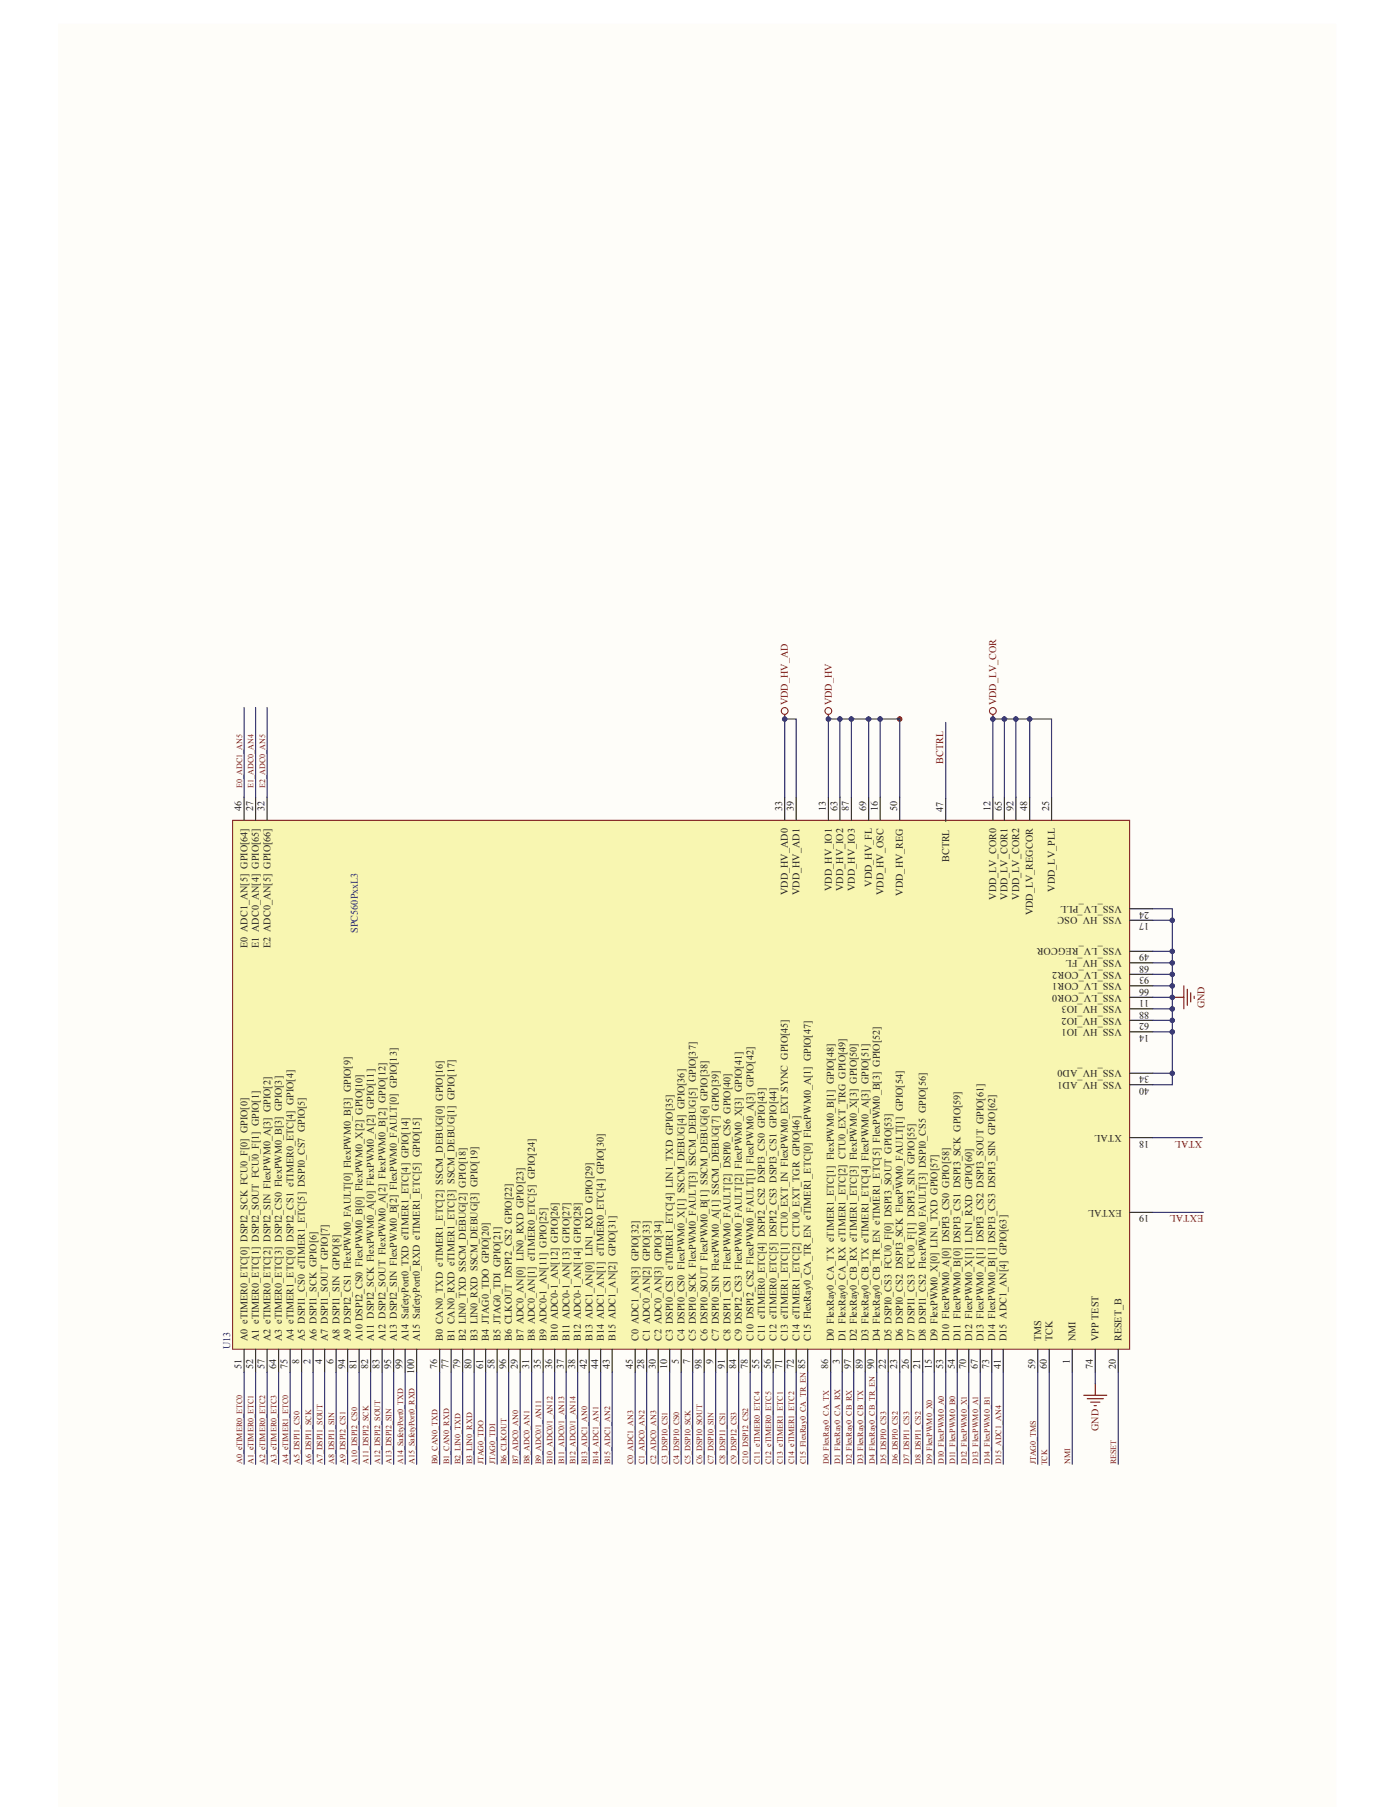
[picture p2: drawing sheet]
<svg xmlns="http://www.w3.org/2000/svg" width="216mm" height="279mm" viewBox="0 0 216 279" stroke-linecap="round" stroke-linejoin="round" font-family="sans-serif">
<defs><g id="words">
<g font-size="1.6" fill="#7d1315">
<text x="121.8" y="109" transform="rotate(-90 121.8 109)">VDD_HV_AD</text>
<text x="128.5" y="109" transform="rotate(-90 128.5 109)">VDD_HV</text>
<text x="154" y="109" transform="rotate(-90 154 109)">VDD_LV_COR</text>
<text x="145.8" y="118.1" transform="rotate(-90 145.8 118.1)">BCTRL</text>
<text x="186.1" y="155.9" transform="rotate(-90 186.1 155.9)">GND</text>
<text x="169.8" y="221.3" transform="rotate(-90 169.8 221.3)">GND</text>
</g>
<g font-size="1.6" fill="#231f20">
<text x="37.3" y="125.4" transform="rotate(-90 37.3 125.4)">46</text>
<text x="39.1" y="125.4" transform="rotate(-90 39.1 125.4)">27</text>
<text x="40.9" y="125.4" transform="rotate(-90 40.9 125.4)">32</text>
<text x="120.9" y="125.4" transform="rotate(-90 120.9 125.4)">33</text>
<text x="122.7" y="125.4" transform="rotate(-90 122.7 125.4)">39</text>
<text x="127.6" y="125.4" transform="rotate(-90 127.6 125.4)">13</text>
<text x="129.4" y="125.4" transform="rotate(-90 129.4 125.4)">63</text>
<text x="131.2" y="125.4" transform="rotate(-90 131.2 125.4)">87</text>
<text x="133.9" y="125.4" transform="rotate(-90 133.9 125.4)">69</text>
<text x="135.6" y="125.4" transform="rotate(-90 135.6 125.4)">16</text>
<text x="138.7" y="125.4" transform="rotate(-90 138.7 125.4)">50</text>
<text x="145.8" y="125.6" transform="rotate(-90 145.8 125.6)">47</text>
<text x="153.1" y="125.4" transform="rotate(-90 153.1 125.4)">12</text>
<text x="154.8" y="125.4" transform="rotate(-90 154.8 125.4)">65</text>
<text x="156.6" y="125.4" transform="rotate(-90 156.6 125.4)">92</text>
<text x="158.8" y="125.4" transform="rotate(-90 158.8 125.4)">48</text>
<text x="162.1" y="125.4" transform="rotate(-90 162.1 125.4)">25</text>
<text x="128.5" y="137.7" transform="rotate(-90 128.5 137.7)">VDD_HV_IO1</text>
<text x="130.3" y="137.7" transform="rotate(-90 130.3 137.7)">VDD_HV_IO2</text>
<text x="132.1" y="137.7" transform="rotate(-90 132.1 137.7)">VDD_HV_IO3</text>
<text x="134.8" y="137.1" transform="rotate(-90 134.8 137.1)">VDD_HV_FL</text>
<text x="146.7" y="133.3" transform="rotate(-90 146.7 133.3)">BCTRL</text>
<text x="163" y="137.8" transform="rotate(-90 163 137.8)">VDD_LV_PLL</text>
<text x="121.8" y="138.4" transform="rotate(-90 121.8 138.4)">VDD_HV_AD0</text>
<text x="123.6" y="138.4" transform="rotate(-90 123.6 138.4)">VDD_HV_AD1</text>
<text x="136.5" y="138.4" transform="rotate(-90 136.5 138.4)">VDD_HV_OSC</text>
<text x="139.6" y="138.5" transform="rotate(-90 139.6 138.5)">VDD_HV_REG</text>
<text x="154" y="139.1" transform="rotate(-90 154 139.1)">VDD_LV_COR0</text>
<text x="155.7" y="139.1" transform="rotate(-90 155.7 139.1)">VDD_LV_COR1</text>
<text x="157.5" y="139.1" transform="rotate(-90 157.5 139.1)">VDD_LV_COR2</text>
<text x="159.6" y="141.5" transform="rotate(-90 159.6 141.5)">VDD_LV_REGCOR</text>
<text x="38.2" y="146.6" transform="rotate(-90 38.2 146.6)">E0 ADC1_AN[5] GPIO[64]</text>
<text x="40" y="146.6" transform="rotate(-90 40 146.6)">E1 ADC0_AN[4] GPIO[65]</text>
<text x="41.8" y="146.6" transform="rotate(-90 41.8 146.6)">E2 ADC0_AN[5] GPIO[66]</text>
<text x="38.2" y="207.4" transform="rotate(-90 38.2 207.4)">A0 eTIMER0_ETC[0] DSPI2_SCK FCU0_F[0] GPIO[0]</text>
<text x="40" y="207.4" transform="rotate(-90 40 207.4)">A1 eTIMER0_ETC[1] DSPI2_SOUT FCU0_F[1] GPIO[1]</text>
<text x="41.8" y="207.4" transform="rotate(-90 41.8 207.4)">A2 eTIMER0_ETC[2] DSPI2_SIN FlexPWM0_A[3] GPIO[2]</text>
<text x="43.6" y="207.4" transform="rotate(-90 43.6 207.4)">A3 eTIMER0_ETC[3] DSPI2_CS0 FlexPWM0_B[3] GPIO[3]</text>
<text x="45.3" y="207.4" transform="rotate(-90 45.3 207.4)">A4 eTIMER1_ETC[0] DSPI2_CS1 eTIMER0_ETC[4] GPIO[4]</text>
<text x="47.1" y="207.4" transform="rotate(-90 47.1 207.4)">A5 DSPI1_CS0 eTIMER1_ETC[5] DSPI0_CS7 GPIO[5]</text>
<text x="48.9" y="207.4" transform="rotate(-90 48.9 207.4)">A6 DSPI1_SCK GPIO[6]</text>
<text x="50.7" y="207.4" transform="rotate(-90 50.7 207.4)">A7 DSPI1_SOUT GPIO[7]</text>
<text x="52.5" y="207.4" transform="rotate(-90 52.5 207.4)">A8 DSPI1_SIN GPIO[8]</text>
<text x="54.2" y="207.4" transform="rotate(-90 54.2 207.4)">A9 DSPI2_CS1 FlexPWM0_FAULT[0] FlexPWM0_B[3] GPIO[9]</text>
<text x="56" y="207.4" transform="rotate(-90 56 207.4)">A10 DSPI2_CS0 FlexPWM0_B[0] FlexPWM0_X[2] GPIO[10]</text>
<text x="57.8" y="207.4" transform="rotate(-90 57.8 207.4)">A11 DSPI2_SCK FlexPWM0_A[0] FlexPWM0_A[2] GPIO[11]</text>
<text x="59.6" y="207.4" transform="rotate(-90 59.6 207.4)">A12 DSPI2_SOUT FlexPWM0_A[2] FlexPWM0_B[2] GPIO[12]</text>
<text x="61.3" y="207.4" transform="rotate(-90 61.3 207.4)">A13 DSPI2_SIN FlexPWM0_B[2] FlexPWM0_FAULT[0] GPIO[13]</text>
<text x="63.1" y="207.4" transform="rotate(-90 63.1 207.4)">A14 SafetyPort0_TXD eTIMER1_ETC[4] GPIO[14]</text>
<text x="64.9" y="207.4" transform="rotate(-90 64.9 207.4)">A15 SafetyPort0_RXD eTIMER1_ETC[5] GPIO[15]</text>
<text x="68.4" y="207.4" transform="rotate(-90 68.4 207.4)">B0 CAN0_TXD eTIMER1_ETC[2] SSCM_DEBUG[0] GPIO[16]</text>
<text x="70.2" y="207.4" transform="rotate(-90 70.2 207.4)">B1 CAN0_RXD eTIMER1_ETC[3] SSCM_DEBUG[1] GPIO[17]</text>
<text x="72" y="207.4" transform="rotate(-90 72 207.4)">B2 LIN0_TXD SSCM_DEBUG[2] GPIO[18]</text>
<text x="73.8" y="207.4" transform="rotate(-90 73.8 207.4)">B3 LIN0_RXD SSCM_DEBUG[3] GPIO[19]</text>
<text x="75.6" y="207.4" transform="rotate(-90 75.6 207.4)">B4 JTAG0_TDO GPIO[20]</text>
<text x="77.3" y="207.4" transform="rotate(-90 77.3 207.4)">B5 JTAG0_TDI GPIO[21]</text>
<text x="79.1" y="207.4" transform="rotate(-90 79.1 207.4)">B6 CLKOUT DSPI2_CS2 GPIO[22]</text>
<text x="80.9" y="207.4" transform="rotate(-90 80.9 207.4)">B7 ADC0_AN[0] LIN0_RXD GPIO[23]</text>
<text x="82.7" y="207.4" transform="rotate(-90 82.7 207.4)">B8 ADC0_AN[1] eTIMER0_ETC[5] GPIO[24]</text>
<text x="84.4" y="207.4" transform="rotate(-90 84.4 207.4)">B9 ADC0-1_AN[11] GPIO[25]</text>
<text x="86.2" y="207.4" transform="rotate(-90 86.2 207.4)">B10 ADC0-1_AN[12] GPIO[26]</text>
<text x="88" y="207.4" transform="rotate(-90 88 207.4)">B11 ADC0-1_AN[13] GPIO[27]</text>
<text x="89.8" y="207.4" transform="rotate(-90 89.8 207.4)">B12 ADC0-1_AN[14] GPIO[28]</text>
<text x="91.6" y="207.4" transform="rotate(-90 91.6 207.4)">B13 ADC1_AN[0] LIN1_RXD GPIO[29]</text>
<text x="93.3" y="207.4" transform="rotate(-90 93.3 207.4)">B14 ADC1_AN[1] eTIMER0_ETC[4] GPIO[30]</text>
<text x="95.1" y="207.4" transform="rotate(-90 95.1 207.4)">B15 ADC1_AN[2] GPIO[31]</text>
<text x="98.7" y="207.4" transform="rotate(-90 98.7 207.4)">C0 ADC1_AN[3] GPIO[32]</text>
<text x="100.4" y="207.4" transform="rotate(-90 100.4 207.4)">C1 ADC0_AN[2] GPIO[33]</text>
<text x="102.2" y="207.4" transform="rotate(-90 102.2 207.4)">C2 ADC0_AN[3] GPIO[34]</text>
<text x="104" y="207.4" transform="rotate(-90 104 207.4)">C3 DSPI0_CS1 eTIMER1_ETC[4] LIN1_TXD GPIO[35]</text>
<text x="105.8" y="207.4" transform="rotate(-90 105.8 207.4)">C4 DSPI0_CS0 FlexPWM0_X[1] SSCM_DEBUG[4] GPIO[36]</text>
<text x="107.6" y="207.4" transform="rotate(-90 107.6 207.4)">C5 DSPI0_SCK FlexPWM0_FAULT[3] SSCM_DEBUG[5] GPIO[37]</text>
<text x="109.3" y="207.4" transform="rotate(-90 109.3 207.4)">C6 DSPI0_SOUT FlexPWM0_B[1] SSCM_DEBUG[6] GPIO[38]</text>
<text x="111.1" y="207.4" transform="rotate(-90 111.1 207.4)">C7 DSPI0_SIN FlexPWM0_A[1] SSCM_DEBUG[7] GPIO[39]</text>
<text x="112.9" y="207.4" transform="rotate(-90 112.9 207.4)">C8 DSPI1_CS1 FlexPWM0_FAULT[2] DSPI0_CS6 GPIO[40]</text>
<text x="114.7" y="207.4" transform="rotate(-90 114.7 207.4)">C9 DSPI2_CS3 FlexPWM0_FAULT[2] FlexPWM0_X[3] GPIO[41]</text>
<text x="116.4" y="207.4" transform="rotate(-90 116.4 207.4)">C10 DSPI2_CS2 FlexPWM0_FAULT[1] FlexPWM0_A[3] GPIO[42]</text>
<text x="118.2" y="207.4" transform="rotate(-90 118.2 207.4)">C11 eTIMER0_ETC[4] DSPI2_CS2 DSPI3_CS0 GPIO[43]</text>
<text x="120" y="207.4" transform="rotate(-90 120 207.4)">C12 eTIMER0_ETC[5] DSPI2_CS3 DSPI3_CS1 GPIO[44]</text>
<text x="121.8" y="207.4" transform="rotate(-90 121.8 207.4)">C13 eTIMER1_ETC[1] CTU0_EXT_IN FlexPWM0_EXT.SYNC GPIO[45]</text>
<text x="123.6" y="207.4" transform="rotate(-90 123.6 207.4)">C14 eTIMER1_ETC[2] CTU0_EXT_TGR GPIO[46]</text>
<text x="125.3" y="207.4" transform="rotate(-90 125.3 207.4)">C15 FlexRay0_CA_TR_EN eTIMER1_ETC[0] FlexPWM0_A[1] GPIO[47]</text>
<text x="128.9" y="207.4" transform="rotate(-90 128.9 207.4)">D0 FlexRay0_CA_TX eTIMER1_ETC[1] FlexPWM0_B[1] GPIO[48]</text>
<text x="130.7" y="207.4" transform="rotate(-90 130.7 207.4)">D1 FlexRay0_CA_RX eTIMER1_ETC[2] CTU0_EXT_TRG GPIO[49]</text>
<text x="132.4" y="207.4" transform="rotate(-90 132.4 207.4)">D2 FlexRay0_CB_RX eTIMER1_ETC[3] FlexPWM0_X[3] GPIO[50]</text>
<text x="134.2" y="207.4" transform="rotate(-90 134.2 207.4)">D3 FlexRay0_CB_TX eTIMER1_ETC[4] FlexPWM0_A[3] GPIO[51]</text>
<text x="136" y="207.4" transform="rotate(-90 136 207.4)">D4 FlexRay0_CB_TR_EN eTIMER1_ETC[5] FlexPWM0_B[3] GPIO[52]</text>
<text x="137.8" y="207.4" transform="rotate(-90 137.8 207.4)">D5 DSPI0_CS3 FCU0_F[0] DSPI3_SOUT GPIO[53]</text>
<text x="139.6" y="207.4" transform="rotate(-90 139.6 207.4)">D6 DSPI0_CS2 DSPI3_SCK FlexPWM0_FAULT[1] GPIO[54]</text>
<text x="141.3" y="207.4" transform="rotate(-90 141.3 207.4)">D7 DSPI1_CS3 FCU0_F[1] DSPI3_SIN GPIO[55]</text>
<text x="143.1" y="207.4" transform="rotate(-90 143.1 207.4)">D8 DSPI1_CS2 FlexPWM0_FAULT[3] DSPI0_CS5 GPIO[56]</text>
<text x="144.9" y="207.4" transform="rotate(-90 144.9 207.4)">D9 FlexPWM0_X[0] LIN1_TXD GPIO[57]</text>
<text x="146.7" y="207.4" transform="rotate(-90 146.7 207.4)">D10 FlexPWM0_A[0] DSPI3_CS0 GPIO[58]</text>
<text x="148.4" y="207.4" transform="rotate(-90 148.4 207.4)">D11 FlexPWM0_B[0] DSPI3_CS1 DSPI3_SCK GPIO[59]</text>
<text x="150.2" y="207.4" transform="rotate(-90 150.2 207.4)">D12 FlexPWM0_X[1] LIN1_RXD GPIO[60]</text>
<text x="152" y="207.4" transform="rotate(-90 152 207.4)">D13 FlexPWM0_A[1] DSPI3_CS2 DSPI3_SOUT GPIO[61]</text>
<text x="153.8" y="207.4" transform="rotate(-90 153.8 207.4)">D14 FlexPWM0_B[1] DSPI3_CS3 DSPI3_SIN GPIO[62]</text>
<text x="155.6" y="207.4" transform="rotate(-90 155.6 207.4)">D15 ADC1_AN[4] GPIO[63]</text>
<text x="160.9" y="207.4" transform="rotate(-90 160.9 207.4)">TMS</text>
<text x="162.7" y="207.4" transform="rotate(-90 162.7 207.4)">TCK</text>
<text x="166.2" y="207.4" transform="rotate(-90 166.2 207.4)">NMI</text>
<text x="169.8" y="207.4" transform="rotate(-90 169.8 207.4)">VPP TEST</text>
<text x="173.3" y="207.4" transform="rotate(-90 173.3 207.4)">RESET_B</text>
<text x="37.3" y="211.6" transform="rotate(-90 37.3 211.6)">51</text>
<text x="39.1" y="211.6" transform="rotate(-90 39.1 211.6)">52</text>
<text x="40.9" y="211.6" transform="rotate(-90 40.9 211.6)">57</text>
<text x="42.7" y="211.6" transform="rotate(-90 42.7 211.6)">64</text>
<text x="44.5" y="211.6" transform="rotate(-90 44.5 211.6)">75</text>
<text x="46.2" y="210.8" transform="rotate(-90 46.2 210.8)">8</text>
<text x="48" y="210.8" transform="rotate(-90 48 210.8)">2</text>
<text x="49.8" y="210.8" transform="rotate(-90 49.8 210.8)">4</text>
<text x="51.6" y="210.8" transform="rotate(-90 51.6 210.8)">6</text>
<text x="53.3" y="211.6" transform="rotate(-90 53.3 211.6)">94</text>
<text x="55.1" y="211.6" transform="rotate(-90 55.1 211.6)">81</text>
<text x="56.9" y="211.6" transform="rotate(-90 56.9 211.6)">82</text>
<text x="58.7" y="211.6" transform="rotate(-90 58.7 211.6)">83</text>
<text x="60.4" y="211.6" transform="rotate(-90 60.4 211.6)">95</text>
<text x="62.2" y="211.6" transform="rotate(-90 62.2 211.6)">99</text>
<text x="64" y="212.4" transform="rotate(-90 64 212.4)">100</text>
<text x="67.6" y="211.6" transform="rotate(-90 67.6 211.6)">76</text>
<text x="69.3" y="211.6" transform="rotate(-90 69.3 211.6)">77</text>
<text x="71.1" y="211.6" transform="rotate(-90 71.1 211.6)">79</text>
<text x="72.9" y="211.6" transform="rotate(-90 72.9 211.6)">80</text>
<text x="74.7" y="211.6" transform="rotate(-90 74.7 211.6)">61</text>
<text x="76.4" y="211.6" transform="rotate(-90 76.4 211.6)">58</text>
<text x="78.2" y="211.6" transform="rotate(-90 78.2 211.6)">96</text>
<text x="80" y="211.6" transform="rotate(-90 80 211.6)">29</text>
<text x="81.8" y="211.6" transform="rotate(-90 81.8 211.6)">31</text>
<text x="83.6" y="211.6" transform="rotate(-90 83.6 211.6)">35</text>
<text x="85.3" y="211.6" transform="rotate(-90 85.3 211.6)">36</text>
<text x="87.1" y="211.6" transform="rotate(-90 87.1 211.6)">37</text>
<text x="88.9" y="211.6" transform="rotate(-90 88.9 211.6)">38</text>
<text x="90.7" y="211.6" transform="rotate(-90 90.7 211.6)">42</text>
<text x="92.4" y="211.6" transform="rotate(-90 92.4 211.6)">44</text>
<text x="94.2" y="211.6" transform="rotate(-90 94.2 211.6)">43</text>
<text x="97.8" y="211.6" transform="rotate(-90 97.8 211.6)">45</text>
<text x="99.6" y="211.6" transform="rotate(-90 99.6 211.6)">28</text>
<text x="101.3" y="211.6" transform="rotate(-90 101.3 211.6)">30</text>
<text x="103.1" y="211.6" transform="rotate(-90 103.1 211.6)">10</text>
<text x="104.9" y="210.8" transform="rotate(-90 104.9 210.8)">5</text>
<text x="106.7" y="210.8" transform="rotate(-90 106.7 210.8)">7</text>
<text x="108.4" y="211.6" transform="rotate(-90 108.4 211.6)">98</text>
<text x="110.2" y="210.8" transform="rotate(-90 110.2 210.8)">9</text>
<text x="112" y="211.6" transform="rotate(-90 112 211.6)">91</text>
<text x="113.8" y="211.6" transform="rotate(-90 113.8 211.6)">84</text>
<text x="115.6" y="211.6" transform="rotate(-90 115.6 211.6)">78</text>
<text x="117.3" y="211.6" transform="rotate(-90 117.3 211.6)">55</text>
<text x="119.1" y="211.6" transform="rotate(-90 119.1 211.6)">56</text>
<text x="120.9" y="211.6" transform="rotate(-90 120.9 211.6)">71</text>
<text x="122.7" y="211.6" transform="rotate(-90 122.7 211.6)">72</text>
<text x="124.4" y="211.6" transform="rotate(-90 124.4 211.6)">85</text>
<text x="128" y="211.6" transform="rotate(-90 128 211.6)">86</text>
<text x="129.8" y="210.8" transform="rotate(-90 129.8 210.8)">3</text>
<text x="131.6" y="211.6" transform="rotate(-90 131.6 211.6)">97</text>
<text x="133.3" y="211.6" transform="rotate(-90 133.3 211.6)">89</text>
<text x="135.1" y="211.6" transform="rotate(-90 135.1 211.6)">90</text>
<text x="136.9" y="211.6" transform="rotate(-90 136.9 211.6)">22</text>
<text x="138.7" y="211.6" transform="rotate(-90 138.7 211.6)">23</text>
<text x="140.4" y="211.6" transform="rotate(-90 140.4 211.6)">26</text>
<text x="142.2" y="211.6" transform="rotate(-90 142.2 211.6)">21</text>
<text x="144" y="211.6" transform="rotate(-90 144 211.6)">15</text>
<text x="145.8" y="211.6" transform="rotate(-90 145.8 211.6)">53</text>
<text x="147.6" y="211.6" transform="rotate(-90 147.6 211.6)">54</text>
<text x="149.3" y="211.6" transform="rotate(-90 149.3 211.6)">70</text>
<text x="151.1" y="211.6" transform="rotate(-90 151.1 211.6)">67</text>
<text x="152.9" y="211.6" transform="rotate(-90 152.9 211.6)">73</text>
<text x="154.7" y="211.6" transform="rotate(-90 154.7 211.6)">41</text>
<text x="160" y="211.6" transform="rotate(-90 160 211.6)">59</text>
<text x="161.8" y="211.6" transform="rotate(-90 161.8 211.6)">60</text>
<text x="165.3" y="210.8" transform="rotate(-90 165.3 210.8)">1</text>
<text x="168.9" y="211.6" transform="rotate(-90 168.9 211.6)">74</text>
<text x="172.4" y="211.6" transform="rotate(-90 172.4 211.6)">20</text>
</g>
<g font-size="1.6" fill="#272872">
<text x="55.3" y="144.2" transform="rotate(-90 55.3 144.2)">SPC560PxxL3</text>
<text x="35.6" y="208.6" transform="rotate(-90 35.6 208.6)">U13</text>
</g>
<g font-size="1.5" fill="#231f20">
<text x="173.4" y="141.9" transform="rotate(-180 173.4 141.9)">VSS_HV_OSC</text>
<text x="173.4" y="140.1" transform="rotate(-180 173.4 140.1)">VSS_LV_PLL</text>
<text x="177.6" y="142.7" transform="rotate(-180 177.6 142.7)">17</text>
<text x="177.6" y="141" transform="rotate(-180 177.6 141)">24</text>
<text x="173.4" y="148.4" transform="rotate(-180 173.4 148.4)">VSS_HV_FL</text>
<text x="173.4" y="146.7" transform="rotate(-180 173.4 146.7)">VSS_LV_REGCOR</text>
<text x="177.6" y="149.3" transform="rotate(-180 177.6 149.3)">68</text>
<text x="177.6" y="147.5" transform="rotate(-180 177.6 147.5)">49</text>
<text x="173.4" y="155.5" transform="rotate(-180 173.4 155.5)">VSS_HV_IO3</text>
<text x="173.4" y="153.8" transform="rotate(-180 173.4 153.8)">VSS_LV_COR0</text>
<text x="173.4" y="152" transform="rotate(-180 173.4 152)">VSS_LV_COR1</text>
<text x="173.4" y="150.2" transform="rotate(-180 173.4 150.2)">VSS_LV_COR2</text>
<text x="177.6" y="154.7" transform="rotate(-180 177.6 154.7)">11</text>
<text x="177.6" y="152.9" transform="rotate(-180 177.6 152.9)">66</text>
<text x="177.6" y="151.1" transform="rotate(-180 177.6 151.1)">93</text>
<text x="173.4" y="159.1" transform="rotate(-180 173.4 159.1)">VSS_HV_IO1</text>
<text x="173.4" y="157.3" transform="rotate(-180 173.4 157.3)">VSS_HV_IO2</text>
<text x="177.6" y="160" transform="rotate(-180 177.6 160)">14</text>
<text x="177.6" y="158.2" transform="rotate(-180 177.6 158.2)">62</text>
<text x="177.6" y="156.4" transform="rotate(-180 177.6 156.4)">88</text>
<text x="173.4" y="165.5" transform="rotate(-180 173.4 165.5)">VSS_HV_AD0</text>
<text x="173.4" y="167.3" transform="rotate(-180 173.4 167.3)">VSS_HV_AD1</text>
<text x="177.6" y="166.4" transform="rotate(-180 177.6 166.4)">34</text>
<text x="177.6" y="168.2" transform="rotate(-180 177.6 168.2)">40</text>
<text x="173.4" y="175.5" transform="rotate(-180 173.4 175.5)">XTAL</text>
<text x="177.6" y="176.4" transform="rotate(-180 177.6 176.4)">18</text>
<text x="173.4" y="187" transform="rotate(-180 173.4 187)">EXTAL</text>
<text x="177.6" y="187.9" transform="rotate(-180 177.6 187.9)">19</text>
</g>
<g font-size="1.5" fill="#7d1315">
<text x="185.8" y="176.4" transform="rotate(-180 185.8 176.4)">XTAL</text>
<text x="186" y="187.9" transform="rotate(-180 186 187.9)">EXTAL</text>
</g>
<g font-size="1.2" fill="#7d1315">
<text x="37.4" y="121.8" transform="rotate(-90 37.4 121.8)">E0_ADC1_AN5</text>
<text x="39.2" y="121.8" transform="rotate(-90 39.2 121.8)">E1_ADC0_AN4</text>
<text x="41" y="121.8" transform="rotate(-90 41 121.8)">E2_ADC0_AN5</text>
<text x="37.4" y="226.4" transform="rotate(-90 37.4 226.4)">A0_eTIMER0_ETC0</text>
<text x="39.2" y="226.4" transform="rotate(-90 39.2 226.4)">A1_eTIMER0_ETC1</text>
<text x="41" y="226.4" transform="rotate(-90 41 226.4)">A2_eTIMER0_ETC2</text>
<text x="42.7" y="226.4" transform="rotate(-90 42.7 226.4)">A3_eTIMER0_ETC3</text>
<text x="44.5" y="226.4" transform="rotate(-90 44.5 226.4)">A4_eTIMER1_ETC0</text>
<text x="46.3" y="226.4" transform="rotate(-90 46.3 226.4)">A5_DSPI1_CS0</text>
<text x="48.1" y="226.4" transform="rotate(-90 48.1 226.4)">A6_DSPI1_SCK</text>
<text x="49.9" y="226.4" transform="rotate(-90 49.9 226.4)">A7_DSPI1_SOUT</text>
<text x="51.6" y="226.4" transform="rotate(-90 51.6 226.4)">A8_DSPI1_SIN</text>
<text x="53.4" y="226.4" transform="rotate(-90 53.4 226.4)">A9_DSPI2_CS1</text>
<text x="55.2" y="226.4" transform="rotate(-90 55.2 226.4)">A10_DSPI2_CS0</text>
<text x="57" y="226.4" transform="rotate(-90 57 226.4)">A11_DSPI2_SCK</text>
<text x="58.7" y="226.4" transform="rotate(-90 58.7 226.4)">A12_DSPI2_SOUT</text>
<text x="60.5" y="226.4" transform="rotate(-90 60.5 226.4)">A13_DSPI2_SIN</text>
<text x="62.3" y="226.4" transform="rotate(-90 62.3 226.4)">A14_SafetyPort0_TXD</text>
<text x="64.1" y="226.4" transform="rotate(-90 64.1 226.4)">A15_SafetyPort0_RXD</text>
<text x="67.6" y="226.4" transform="rotate(-90 67.6 226.4)">B0_CAN0_TXD</text>
<text x="69.4" y="226.4" transform="rotate(-90 69.4 226.4)">B1_CAN0_RXD</text>
<text x="71.2" y="226.4" transform="rotate(-90 71.2 226.4)">B2_LIN0_TXD</text>
<text x="73" y="226.4" transform="rotate(-90 73 226.4)">B3_LIN0_RXD</text>
<text x="74.7" y="226.4" transform="rotate(-90 74.7 226.4)">JTAG0_TDO</text>
<text x="76.5" y="226.4" transform="rotate(-90 76.5 226.4)">JTAG0_TDI</text>
<text x="78.3" y="226.4" transform="rotate(-90 78.3 226.4)">B6_CLKOUT</text>
<text x="80.1" y="226.4" transform="rotate(-90 80.1 226.4)">B7_ADC0_AN0</text>
<text x="81.9" y="226.4" transform="rotate(-90 81.9 226.4)">B8_ADC0_AN1</text>
<text x="83.6" y="226.4" transform="rotate(-90 83.6 226.4)">B9_ADC0/1_AN11</text>
<text x="85.4" y="226.4" transform="rotate(-90 85.4 226.4)">B10_ADC0/1_AN12</text>
<text x="87.2" y="226.4" transform="rotate(-90 87.2 226.4)">B11_ADC0/1_AN13</text>
<text x="89" y="226.4" transform="rotate(-90 89 226.4)">B12_ADC0/1_AN14</text>
<text x="90.7" y="226.4" transform="rotate(-90 90.7 226.4)">B13_ADC1_AN0</text>
<text x="92.5" y="226.4" transform="rotate(-90 92.5 226.4)">B14_ADC1_AN1</text>
<text x="94.3" y="226.4" transform="rotate(-90 94.3 226.4)">B15_ADC1_AN2</text>
<text x="97.9" y="226.4" transform="rotate(-90 97.9 226.4)">C0_ADC1_AN3</text>
<text x="99.6" y="226.4" transform="rotate(-90 99.6 226.4)">C1_ADC0_AN2</text>
<text x="101.4" y="226.4" transform="rotate(-90 101.4 226.4)">C2_ADC0_AN3</text>
<text x="103.2" y="226.4" transform="rotate(-90 103.2 226.4)">C3_DSPI0_CS1</text>
<text x="105" y="226.4" transform="rotate(-90 105 226.4)">C4_DSPI0_CS0</text>
<text x="106.7" y="226.4" transform="rotate(-90 106.7 226.4)">C5_DSPI0_SCK</text>
<text x="108.5" y="226.4" transform="rotate(-90 108.5 226.4)">C6_DSPI0_SOUT</text>
<text x="110.3" y="226.4" transform="rotate(-90 110.3 226.4)">C7_DSPI0_SIN</text>
<text x="112.1" y="226.4" transform="rotate(-90 112.1 226.4)">C8_DSPI1_CS1</text>
<text x="113.8" y="226.4" transform="rotate(-90 113.8 226.4)">C9_DSPI2_CS3</text>
<text x="115.6" y="226.4" transform="rotate(-90 115.6 226.4)">C10_DSPI2_CS2</text>
<text x="117.4" y="226.4" transform="rotate(-90 117.4 226.4)">C11_eTIMER0_ETC4</text>
<text x="119.2" y="226.4" transform="rotate(-90 119.2 226.4)">C12_eTIMER0_ETC5</text>
<text x="121" y="226.4" transform="rotate(-90 121 226.4)">C13_eTIMER1_ETC1</text>
<text x="122.7" y="226.4" transform="rotate(-90 122.7 226.4)">C14_eTIMER1_ETC2</text>
<text x="124.5" y="226.4" transform="rotate(-90 124.5 226.4)">C15_FlexRay0_CA_TR_EN</text>
<text x="128.1" y="226.4" transform="rotate(-90 128.1 226.4)">D0_FlexRay0_CA_TX</text>
<text x="129.8" y="226.4" transform="rotate(-90 129.8 226.4)">D1_FlexRay0_CA_RX</text>
<text x="131.6" y="226.4" transform="rotate(-90 131.6 226.4)">D2_FlexRay0_CB_RX</text>
<text x="133.4" y="226.4" transform="rotate(-90 133.4 226.4)">D3_FlexRay0_CB_TX</text>
<text x="135.2" y="226.4" transform="rotate(-90 135.2 226.4)">D4_FlexRay0_CB_TR_EN</text>
<text x="137" y="226.4" transform="rotate(-90 137 226.4)">D5_DSPI0_CS3</text>
<text x="138.7" y="226.4" transform="rotate(-90 138.7 226.4)">D6_DSPI0_CS2</text>
<text x="140.5" y="226.4" transform="rotate(-90 140.5 226.4)">D7_DSPI1_CS3</text>
<text x="142.3" y="226.4" transform="rotate(-90 142.3 226.4)">D8_DSPI1_CS2</text>
<text x="144.1" y="226.4" transform="rotate(-90 144.1 226.4)">D9_FlexPWM0_X0</text>
<text x="145.8" y="226.4" transform="rotate(-90 145.8 226.4)">D10_FlexPWM0_A0</text>
<text x="147.6" y="226.4" transform="rotate(-90 147.6 226.4)">D11_FlexPWM0_B0</text>
<text x="149.4" y="226.4" transform="rotate(-90 149.4 226.4)">D12_FlexPWM0_X1</text>
<text x="151.2" y="226.4" transform="rotate(-90 151.2 226.4)">D13_FlexPWM0_A1</text>
<text x="153" y="226.4" transform="rotate(-90 153 226.4)">D14_FlexPWM0_B1</text>
<text x="154.7" y="226.4" transform="rotate(-90 154.7 226.4)">D15_ADC1_AN4</text>
<text x="160.1" y="226.4" transform="rotate(-90 160.1 226.4)">JTAG0_TMS</text>
<text x="161.8" y="226.6" transform="rotate(-90 161.8 226.6)">TCK</text>
<text x="165.4" y="226.4" transform="rotate(-90 165.4 226.4)">NMI</text>
<text x="172.5" y="226.4" transform="rotate(-90 172.5 226.4)">RESET</text>
</g>
</g></defs>
<path d="M9.1 3.8h197.3v275.6h-197.3z" fill="#fefdf9"/>
<path d="M9.1 3.8h197.3v275.6h-197.3z" fill="none" stroke="#fefdf9" stroke-width=".15"/>
<path d="M9.1 3.8h197.3v275.6h-197.3z" fill="#fefdf9"/>
<path d="M9.1 3.8h197.3v275.6h-197.3z" fill="none" stroke="#fefdf9" stroke-width=".15"/>
<path d="M35.9 126.8h138.7v81.8h-138.7z" fill="#f8f6b1"/>
<g fill="none" stroke="#7d1315" stroke-width=".15">
<path d="M35.9 126.8h138.7v81.8h-138.7z"/>
<circle cx="128" cy="109.9" r=".52"/>
</g>
<g fill="none" stroke="#231f20" stroke-width=".18">
<path d="M37.7 123.3v3.5M39.5 123.3v3.5M41.3 123.3v3.5M121.3 123.3v3.5M123 123.3v3.5M128 123.3v3.5M129.8 123.3v3.5M131.6 123.3v3.5M134.2 123.3v3.5M136 123.3v3.5M139 123.3v3.5M146.2 123.4v3.6"/>
<path d="M153.4 123.3v3.5M155.2 123.3v3.5M157 123.3v3.5M159.1 123.3v3.5M162.5 123.3v3.5M174.6 159.5h3.6M174.6 157.8h3.6M174.6 156h3.6M174.6 154.2h3.6M174.6 152.4h3.6M174.6 150.6h3.6M174.6 148.9h3.6"/>
<path d="M174.6 147.1h3.6M174.6 142.3h3.6M174.6 140.5h3.6M174.6 175.9h3.6M174.6 165.9h3.6M174.6 167.7h3.6M174.6 187.5h3.6M37.7 208.6v3.6M39.5 208.6v3.6M41.3 208.6v3.6M43.1 208.6v3.6M44.8 208.6v3.6"/>
<path d="M46.6 208.6v3.6M48.4 208.6v3.6M50.2 208.6v3.6M51.9 208.6v3.6M53.7 208.6v3.6M55.5 208.6v3.6M57.3 208.6v3.6M59.1 208.6v3.6M60.8 208.6v3.6M62.6 208.6v3.6M64.4 208.6v3.6M67.9 208.6v3.6"/>
<path d="M69.7 208.6v3.6M71.5 208.6v3.6M73.3 208.6v3.6M75.1 208.6v3.6M76.8 208.6v3.6M78.6 208.6v3.6M80.4 208.6v3.6M82.2 208.6v3.6M83.9 208.6v3.6M85.7 208.6v3.6M87.5 208.6v3.6M89.3 208.6v3.6"/>
<path d="M91.1 208.6v3.6M92.8 208.6v3.6M94.6 208.6v3.6M98.2 208.6v3.6M99.9 208.6v3.6M101.7 208.6v3.6M103.5 208.6v3.6M105.3 208.6v3.6M107.1 208.6v3.6M108.8 208.6v3.6M110.6 208.6v3.6M112.4 208.6v3.6"/>
<path d="M114.2 208.6v3.6M115.9 208.6v3.6M117.7 208.6v3.6M119.5 208.6v3.6M121.3 208.6v3.6M123 208.6v3.6M124.8 208.6v3.6M128.4 208.6v3.6M130.2 208.6v3.6M131.9 208.6v3.6M133.7 208.6v3.6M135.5 208.6v3.6"/>
<path d="M137.3 208.6v3.6M139 208.6v3.6M140.8 208.6v3.6M142.6 208.6v3.6M144.4 208.6v3.6M146.2 208.6v3.6M147.9 208.6v3.6M149.7 208.6v3.6M151.5 208.6v3.6M153.3 208.6v3.6M155 208.6v3.6M160.4 208.6v3.6"/>
<path d="M162.2 208.6v3.6M165.7 208.6v3.6M169.3 208.6v3.6M172.8 208.6v3.6"/>
</g>
<g fill="none" stroke="#272872" stroke-width=".18">
<path d="M37.7 109.4v13.9M39.5 109.4v13.9M41.3 109.4v13.9M37.7 212.2v14.2M39.5 212.2v14.2M41.3 212.2v14.2M43.1 212.2v14.2M44.8 212.2v14.2M46.6 212.2v14.2M48.4 212.2v14.2M50.2 212.2v14.2M51.9 212.2v14.2"/>
<path d="M53.7 212.2v14.2M55.5 212.2v14.2M57.3 212.2v14.2M59.1 212.2v14.2M60.8 212.2v14.2M62.6 212.2v14.2M64.4 212.2v14.2M67.9 212.2v14.2M69.7 212.2v14.2M71.5 212.2v14.2M73.3 212.2v14.2M75.1 212.2v14.2"/>
<path d="M76.8 212.2v14.2M78.6 212.2v14.2M80.4 212.2v14.2M82.2 212.2v14.2M83.9 212.2v14.2M85.7 212.2v14.2M87.5 212.2v14.2M89.3 212.2v14.2M91.1 212.2v14.2M92.8 212.2v14.2M94.6 212.2v14.2M98.2 212.2v14.2"/>
<path d="M99.9 212.2v14.2M101.7 212.2v14.2M103.5 212.2v14.2M105.3 212.2v14.2M107.1 212.2v14.2M108.8 212.2v14.2M110.6 212.2v14.2M112.4 212.2v14.2M114.2 212.2v14.2M115.9 212.2v14.2M117.7 212.2v14.2M119.5 212.2v14.2"/>
<path d="M121.3 212.2v14.2M123 212.2v14.2M124.8 212.2v14.2M128.4 212.2v14.2M130.2 212.2v14.2M131.9 212.2v14.2M133.7 212.2v14.2M135.5 212.2v14.2M137.3 212.2v14.2M139 212.2v14.2M140.8 212.2v14.2M142.6 212.2v14.2"/>
<path d="M144.4 212.2v14.2M146.2 212.2v14.2M147.9 212.2v14.2M149.7 212.2v14.2M151.5 212.2v14.2M153.3 212.2v14.2M155 212.2v14.2M160.4 212.2v14.2M165.7 212.2v14.2M169.3 212.2v1.8M172.8 212.2v14.2"/>
</g>
<path d="M128 110.5v.7M167.5 215.7h3.5M168 216.3h2.5M168.6 216.8h1.4M169.1 217.3h.3M169.3 214v1.7" fill="none" stroke="#7d1315" stroke-width=".18"/>
<circle cx="139" cy="111.2" r=".35" fill="#7d1315"/>
<g fill="none" stroke="#7d1315" stroke-width=".15">
<circle cx="121.3" cy="109.9" r=".52"/>
<circle cx="139" cy="111.2" r=".35"/>
<circle cx="153.4" cy="109.9" r=".52"/>
</g>
<g fill="none" stroke="#272872" stroke-width=".18">
<path d="M129.8 111.2v12.1M131.6 111.2v12.1M134.2 111.2v12.1M136 111.2v12.1M146.2 111.7v11.7M155.2 111.2v12.1M157 111.2h2.1v12.1M159.1 111.2h3.4v12.1M121.3 123.3v-12.1h1.7v12.1M128 123.3v-12.1h11v12.1M153.4 123.3v-12.1h3.6v12.1M178.2 140.5h3v15.5h-3"/>
<path d="M178.2 159.5h3M178.2 157.8h3M178.2 154.2h3M178.2 152.4h3M178.2 150.6h3M178.2 148.9h3M178.2 147.1h3M178.2 142.3h3M181.2 156v11.7h-3M178.2 165.9h3M178.2 175.9h7.6M178.2 187.5h7.8"/>
<path d="M162.2 212.2v14.4"/>
</g>
<path d="M121.3 110.5v.7M153.4 110.5v.7M181.2 154.2h1.8M183 152.4v3.6M183.5 153v2.5M184 153.5v1.4M184.6 154v.4" fill="none" stroke="#7d1315" stroke-width=".18"/>
<circle cx="181.2" cy="166" r=".35" fill="#272872"/>
<circle cx="181.2" cy="166" r=".35" fill="none" stroke="#272872" stroke-width=".15"/>
<circle cx="181.2" cy="159.6" r=".35" fill="#272872"/>
<circle cx="181.2" cy="159.6" r=".35" fill="none" stroke="#272872" stroke-width=".15"/>
<circle cx="181.2" cy="157.8" r=".35" fill="#272872"/>
<circle cx="181.2" cy="157.8" r=".35" fill="none" stroke="#272872" stroke-width=".15"/>
<circle cx="181.2" cy="156" r=".35" fill="#272872"/>
<circle cx="181.2" cy="156" r=".35" fill="none" stroke="#272872" stroke-width=".15"/>
<circle cx="181.2" cy="154.2" r=".35" fill="#272872"/>
<circle cx="181.2" cy="154.2" r=".35" fill="none" stroke="#272872" stroke-width=".15"/>
<circle cx="181.2" cy="152.4" r=".35" fill="#272872"/>
<circle cx="181.2" cy="152.4" r=".35" fill="none" stroke="#272872" stroke-width=".15"/>
<circle cx="181.2" cy="150.7" r=".35" fill="#272872"/>
<circle cx="181.2" cy="150.7" r=".35" fill="none" stroke="#272872" stroke-width=".15"/>
<circle cx="181.2" cy="148.9" r=".35" fill="#272872"/>
<circle cx="181.2" cy="148.9" r=".35" fill="none" stroke="#272872" stroke-width=".15"/>
<circle cx="181.2" cy="147.1" r=".35" fill="#272872"/>
<circle cx="181.2" cy="147.1" r=".35" fill="none" stroke="#272872" stroke-width=".15"/>
<circle cx="181.2" cy="142.3" r=".35" fill="#272872"/>
<circle cx="181.2" cy="142.3" r=".35" fill="none" stroke="#272872" stroke-width=".15"/>
<circle cx="159.1" cy="111.2" r=".35" fill="#272872"/>
<circle cx="159.1" cy="111.2" r=".35" fill="none" stroke="#272872" stroke-width=".15"/>
<circle cx="157" cy="111.2" r=".35" fill="#272872"/>
<circle cx="157" cy="111.2" r=".35" fill="none" stroke="#272872" stroke-width=".15"/>
<circle cx="155.2" cy="111.2" r=".35" fill="#272872"/>
<circle cx="155.2" cy="111.2" r=".35" fill="none" stroke="#272872" stroke-width=".15"/>
<circle cx="153.4" cy="111.2" r=".35" fill="#272872"/>
<circle cx="153.4" cy="111.2" r=".35" fill="none" stroke="#272872" stroke-width=".15"/>
<circle cx="136" cy="111.2" r=".35" fill="#272872"/>
<circle cx="136" cy="111.2" r=".35" fill="none" stroke="#272872" stroke-width=".15"/>
<circle cx="134.2" cy="111.2" r=".35" fill="#272872"/>
<circle cx="134.2" cy="111.2" r=".35" fill="none" stroke="#272872" stroke-width=".15"/>
<circle cx="131.6" cy="111.2" r=".35" fill="#272872"/>
<circle cx="131.6" cy="111.2" r=".35" fill="none" stroke="#272872" stroke-width=".15"/>
<circle cx="129.8" cy="111.2" r=".35" fill="#272872"/>
<circle cx="129.8" cy="111.2" r=".35" fill="none" stroke="#272872" stroke-width=".15"/>
<circle cx="128" cy="111.2" r=".35" fill="#272872"/>
<circle cx="128" cy="111.2" r=".35" fill="none" stroke="#272872" stroke-width=".15"/>
<circle cx="121.3" cy="111.2" r=".35" fill="#272872"/>
<circle cx="121.3" cy="111.2" r=".35" fill="none" stroke="#272872" stroke-width=".15"/>
<use href="#words"/>
</svg>
